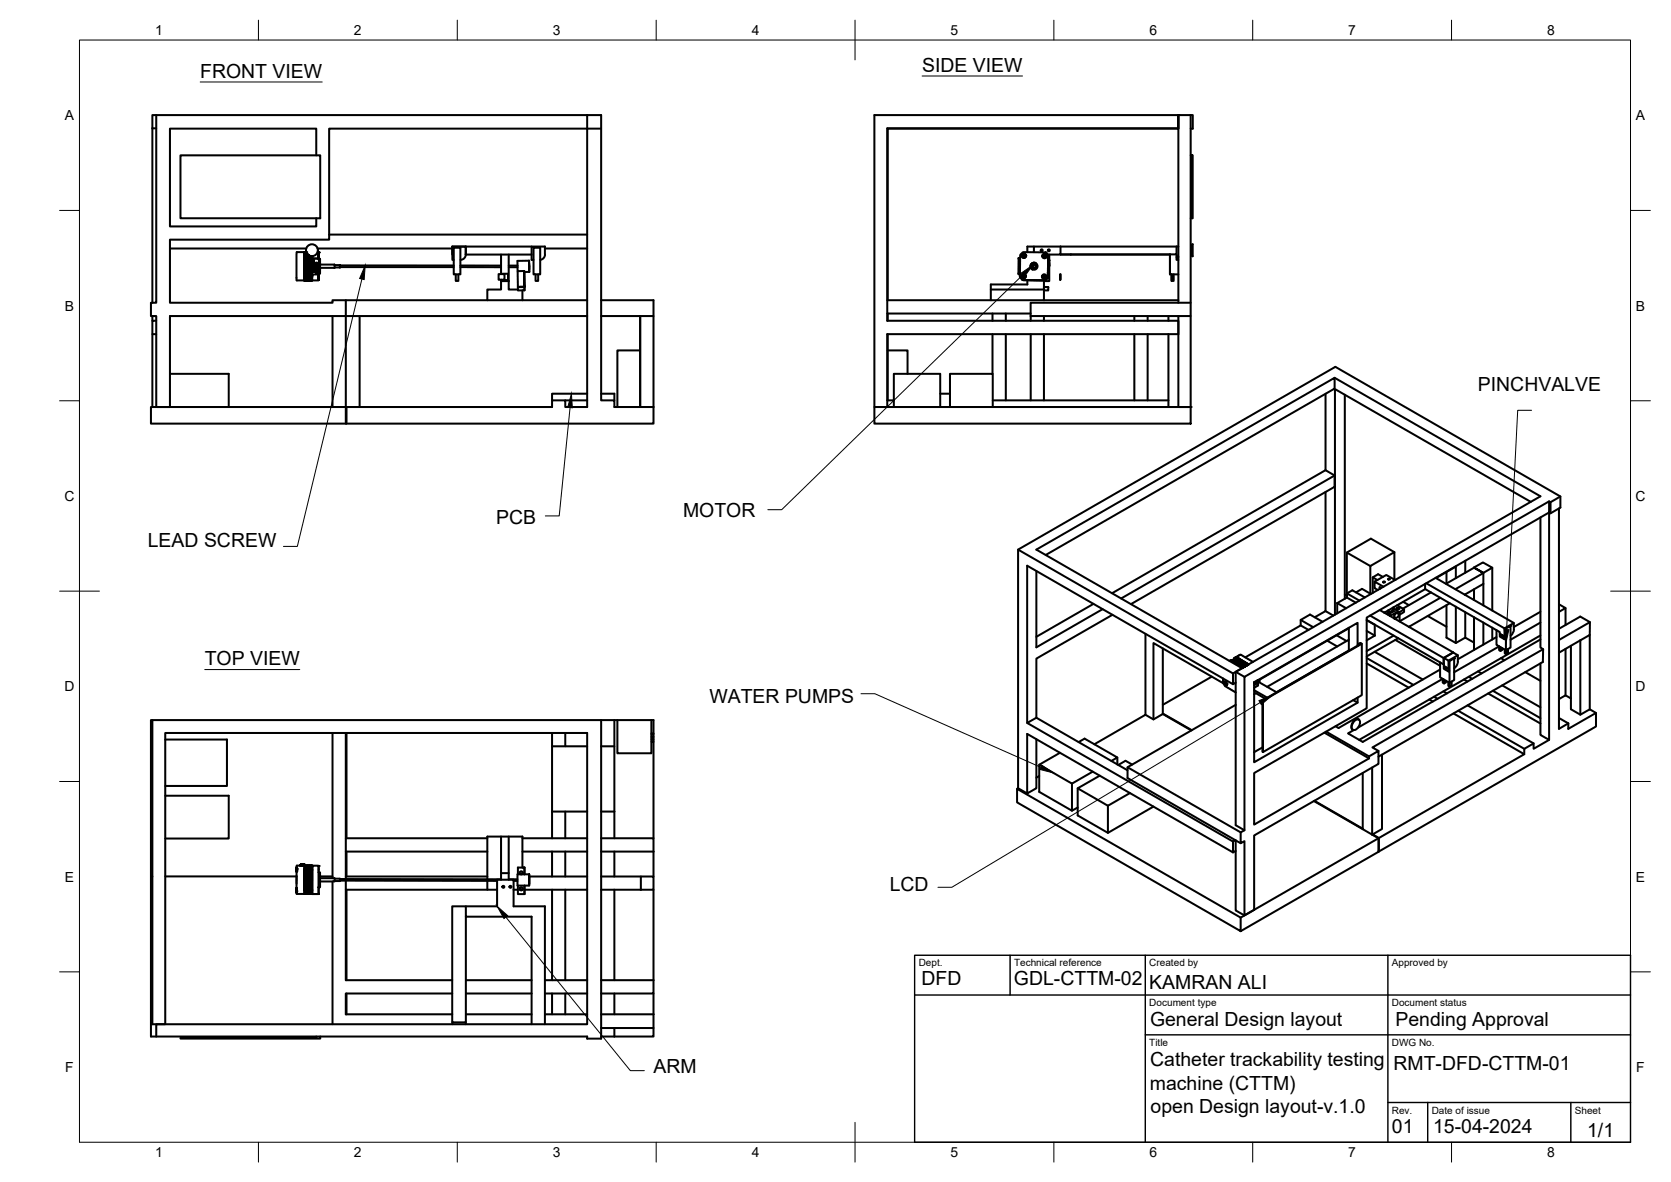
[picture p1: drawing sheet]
<svg xmlns="http://www.w3.org/2000/svg" width="420mm" height="297mm" viewBox="0 0 420 297" stroke-linecap="round" stroke-linejoin="round" font-family="sans-serif">
<defs><g id="words">
<g font-size="4.9">
<text x="50.3" y="19.6">FRONT VIEW</text>
<text x="231.9" y="18.1">SIDE VIEW</text>
<text x="371.6" y="98.2">PINCHVALVE</text>
<text x="124.7" y="131.6">PCB</text>
<text x="171.7" y="130">MOTOR</text>
<text x="37.2" y="137.4">LEAD SCREW</text>
<text x="51.5" y="167.2">TOP VIEW</text>
<text x="178.4" y="176.6">WATER PUMPS</text>
<text x="223.7" y="224">LCD</text>
<text x="231.7" y="247.6">DFD</text>
<text x="255" y="247.4">GDL-CTTM-02</text>
<text x="289" y="248.5">KAMRAN ALI</text>
<text x="289.2" y="257.9">General Design layout</text>
<text x="350.9" y="257.8">Pending Approval</text>
<text x="164.3" y="269.6">ARM</text>
<text x="289.2" y="267.9">Catheter trackability testing</text>
<text x="350.4" y="268.8">RMT-DFD-CTTM-01</text>
<text x="289.1" y="273.8">machine (CTTM)</text>
<text x="289.3" y="279.7">open Design layout-v.1.0</text>
<text x="350" y="284.7">01</text>
<text x="360.3" y="284.8">15-04-2024</text>
<text x="399.1" y="285.7">1/1</text>
</g>
<g font-size="3.5">
<text x="39" y="8.8">1</text>
<text x="89" y="8.8">2</text>
<text x="139" y="8.8">3</text>
<text x="189" y="8.8">4</text>
<text x="239" y="8.8">5</text>
<text x="289" y="8.8">6</text>
<text x="339" y="8.8">7</text>
<text x="389" y="8.8">8</text>
<text x="16.3" y="30.2">A</text>
<text x="411.3" y="30.2">A</text>
<text x="16.3" y="78">B</text>
<text x="411.3" y="78">B</text>
<text x="16.2" y="125.9">C</text>
<text x="411.2" y="125.9">C</text>
<text x="16.2" y="173.7">D</text>
<text x="411.2" y="173.7">D</text>
<text x="16.3" y="221.6">E</text>
<text x="411.3" y="221.6">E</text>
<text x="16.4" y="269.4">F</text>
<text x="411.4" y="269.4">F</text>
<text x="39" y="290.8">1</text>
<text x="89" y="290.8">2</text>
<text x="139" y="290.8">3</text>
<text x="189" y="290.8">4</text>
<text x="239" y="290.8">5</text>
<text x="289" y="290.8">6</text>
<text x="339" y="290.8">7</text>
<text x="389" y="290.8">8</text>
</g>
<g font-size="2.5">
<text x="231" y="242.9">Dept.</text>
<text x="255" y="242.9">Technical reference</text>
<text x="289" y="242.9">Created by</text>
<text x="350" y="242.9">Approved by</text>
<text x="289" y="252.8">Document type</text>
<text x="350" y="252.8">Document status</text>
<text x="289" y="262.9">Title</text>
<text x="350" y="262.9">DWG No.</text>
<text x="350" y="279.9">Rev.</text>
<text x="360" y="279.9">Date of issue</text>
<text x="396" y="279.9">Sheet</text>
</g>
</g></defs>
<!-- layer: Visible -->
<g fill="none" stroke="#000" stroke-width=".51">
<path d="M38.3 32.2v43.9M38.3 32.2h1M39.3 28.9h-1v3.3M45.4 39h35.1v15.8h-35.1zM79.5 39v-6.7h-36.8v24.6h36.8v-2.1M147.6 28.9h-108.3v47.2h-1.3v3.3h1.3v22.9h3.4v-22.9h44.3v-4h-3.4v.7h-40.9v-15.9h40.1v-27.9h68.4M147.6 28.9v73.4h-5.5v-1.7h-3.3v1.7h-100.8v4.2h49v-27.1h3.4v22.9M147.6 28.9h3.6v71.7h3.3v1.7h9.8M296.3 32.3h-73.1v43.1M299.4 28.9v73.4h-3.1v-22.9M299.4 39h.3v15.8h.2v-15.8h-.2M299.4 28.9h.5v3.4h-.5"/>
<path d="M299.4 28.9h-79.5v73.4M82.8 59h64.8M299.4 54.8h.3M38.3 79.4v1.2M42.7 62.4h34.3M76.5 63.5v.9M76.5 69.5v.9M76.5 63.4v.1M76.5 70.4h.2M76.5 63.5h.2M76.5 69.5h.2M76.5 63.5v-.1v7"/>
<path d="M76.5 64.4v5.1M76.5 70.4h.1M76.5 64.4v4.9M76.5 69.3v.2M76.5 69.3h.2M76.5 64.7h.1M76.5 63.4h.1M76.5 64.4v.4M76.6 70.4h.2M76.6 70.4h.1M76.6 64.4v5.1M76.6 64.4v5.1l-.1-4.7"/>
<path d="M76.6 63.4h.1M76.6 63.4v.1M76.6 64.4v.4M76.6 63.5h.1M76.6 63.4h.3M76.7 70.4h.1M76.7 64.4v5.1M76.7 64.4l-.1 5.1M76.7 63.4h.1M76.7 63.4v.1M76.7 63.5h.1M76.7 63.5v.9h-.2"/>
<path d="M76.7 69.5v.9M76.7 64.4v5.2zM76.7 63.4l.1 .1M76.7 64.7h.4M76.8 63.4v.1M76.8 63.5l-.1 6.9M76.8 63.4v7M76.8 63.5v6.9M76.8 70.4h.1M76.8 63.4h.1M76.8 70.4h.3M76.9 63.4v7"/>
<path d="M76.9 63.5v6.9M76.9 70.4h.1M76.9 63.4h.1M76.9 63.4v.1M76.9 63.4h-2.3l-.1 7h2.1M77 63.4v7M77 63.5v6.9M77 70.4h.1M77 63.4v.1M77 63.4h.1M77.1 63.6v6.8M77.1 70.4h.1"/>
<path d="M77.1 63.7v6.7M77.1 70.4h.2M77.2 63.8v6.6M77.2 63.8v6.6zM77.2 70.4h.1M77.3 63.8v6.6M77.3 70.4h.1M77.3 64.7h.4M77.3 63.9v6.5M77.3 70.4h.4M77.4 64v6.4M77.4 70.4h.1"/>
<path d="M77.5 64.1v6.3M77.5 70.4h.1M77.6 64.1v6.3M77.6 70.4h.1M77.7 70.4h.1M77.7 64.2v6.2M77.7 64.2l-.1 6.2M77.7 70.4h.2M77.8 64.2v6.2zM77.8 70.4h.1M77.8 64.7h.4M77.8 64.3v6.1"/>
<path d="M77.9 64.3v6.1zM77.9 70.4h.1M77.9 64.3v6.1h.3M77.9 64.3v6.1M77.9 64.3v5M78 64.3l-.1 6.1M78 64.3v6.1M78 70.4h.1M78 69.3v1.1M78 64.4v6M78.1 64.4v6M78.1 70.4h.1"/>
<path d="M78.2 64.4v6M78.2 70.4h.1M78.3 70.4h.1M78.3 64.4v5.2M78.3 64.4l-.1 6M78.3 64.4v5.1M78.4 68.8v.7v-.4M78.4 70.4h.1M78.4 64.7h.1M78.4 64.4v.7zM78.4 68.9l.1 .6v-.4M78.4 69.3h.1"/>
<path d="M78.5 70.4h.1M78.5 64.4l-.1 .7zM78.5 68.2l.2 .1-.2 .1zM78.5 67.1h.2v.2h-.2zM78.5 66.7l.2 .1zM78.5 66.3h.2v.2h-.2zM78.5 65.6l.2 .2zM78.5 65.5h.2zM78.5 66.1h.2h-.2l.2 .2h-.2l.2-.1zM78.5 66.9h.2v.1h-.2zM78.5 67.6l.2 .2zM78.5 68l.2 .1-.2 .1z"/>
<path d="M78.5 67.9l.2 .1M78.5 67.1l.1 .1M78.5 67.2l.2 .1M78.5 66.7l.1 .2M78.5 66.3v.2M78.5 66.5h.2M78.5 66h.1M78.5 65.6v.1M78.5 65.5h.2M78.5 65.3v.1M78.5 66.1l.2 .1M78.5 66.2l.2 .1"/>
<path d="M78.5 66.6v.1M78.5 66.9v.1M78.5 67h.2M78.5 67.6l.2 .2M78.5 68l.1 .1M78.5 67.9h.1M78.5 67.8l.2 .2h-.2zM78.5 65.9l.2 .1zM78.5 65.3l.2 .1zM78.5 66.6l.2 .1zM78.5 68.3h.2M78.5 67.9l.1 .1"/>
<path d="M78.5 66h.2l-.2 .1M78.5 65.4h.2M78.5 66.6l.2 .1M78.5 68.9v1.6M78.5 65l-.1 .1v3.7l.1 .2h1.5l.2-.2M78.5 66.8h.1M78.5 69.5l-.2 .1v.8M78.5 64.4v.6M78.5 70.4h-.6M78.5 65h1.5M78.5 65l-.1 .1M78.5 65.7h.2"/>
<path d="M78.5 67.6v.2M78.6 66.4h.1M78.6 66.9h.1M78.6 65.8h.1M78.6 65.8l.1 .2M78.6 66.7h.1M78.6 65.7v.1M78.6 66.8h.1M78.7 65.5h-.2M78.7 65.3v.1M78.7 66.5v.1M78.7 67.6v.2"/>
<path d="M78.7 68.1l-.2 .3M78.7 65.7l-.1 .1M78.7 67.1l-.1 .1M78.7 66.2l-.2 .1M78.8 68.3h.2zM78.8 68l.2 .1zM78.8 67.5l.2 .1v-.1v.2zM78.8 67.2l.2 .1zM78.8 66.8l.2 .1-.2 .1zM78.8 66.6l.2 .1zM78.8 67l.2 .1zM78.8 66.4l.2 .2z"/>
<path d="M78.8 68.3l.1 .1M78.8 68.1h.1M78.8 67.2l.2 .1M78.8 66.8v.2M78.8 66.6l.2 .1M78.8 66.5l.2 .1M78.8 66.5h.1M78.8 67.8h.2zM78.8 67.3l.1 .1 .1-.1v.1zM78.8 66.9h.2M78.8 66.4l.1 .1M78.8 67.7l.2 .2h-.2z"/>
<path d="M78.8 68.3h.2M78.9 67l-.1 .1h.2M78.9 67.3v.2v-.2M78.9 66.6v.1M78.9 67.5v.1M78.9 68.1h.1M78.9 67.3v.1M79 67.1h.1M79 68.2h.1M79 67.5v.2l-.2-.2M79 67.8h-.2l.2 .1M79 66.6v.1"/>
<path d="M79.4 67.5l.1 .2 .3-.2M79.4 66.6l.3 .1M79.4 67l.1 .2M79.4 67.5l.1 .1 .2-.2v.2l-.2 .1zM79.4 66l.1 .2 .2-.2v.3v-.2l-.3 .1zM79.4 66l.2 .3M79.4 66.5h.3v.2h-.3zM79.4 67l.3 .1v-.2v.3l-.2-.2-.1 .2zM79.5 67.5v.1M79.5 66.6h.2M79.5 67.1l.2 .1M79.5 66.6h.2z"/>
<path d="M79.5 68.4h.2l-.1 .2h.1h-.2zM79.5 68.3h.2M79.5 68.4l.1 .1M79.5 68.6h.2M79.5 68.2l.2 .1-.2 .1zM79.5 66.1v.1M79.5 68.3h.1M79.6 67.5h.1M79.6 66.2h.1M79.7 68.1h.1M79.6 68.1h.1M79.7 66.9v.2"/>
<path d="M79.7 68.5l-.1 .1M79.8 66.2h-.1M79.8 63.4h.3M79.8 62.4h33.9M79.9 68.5l.2 .1zM79.9 68.2l.2 .2zM79.9 67.9l.2 .2zM79.9 67.5l.2 .2zM79.9 67.1h.2zM79.9 66.6l.2-.1zM79.9 66.2l.2 .1zM79.9 66.3l.2 .1-.2 .1z"/>
<path d="M79.9 67.2l.2 .1-.2 .1 .2-.1zM79.9 67.4l.2 .1zM79.9 67.7l.2 .1zM79.9 68.1h.2v.1zM79.9 68.4h.2v.1zM79.9 68.5l.2 .1M79.9 68.3l.2 .1M79.9 67.9l.2 .1M79.9 68l.1 .1M79.9 67.5l.2 .2M79.9 67.1h.2h-.2M79.9 66.3h.2h-.2"/>
<path d="M79.9 66.3v.2M79.9 66.9h.2M79.9 67.2l.2 .1h-.2M79.9 67.4l.2 .1M79.9 67.8h.2M79.9 68.1l.2 .1M79.9 68.4l.2 .1M79.9 68.4h.1M79.9 67.4h.1M79.9 68.3h.1M79.9 66.4h.2M79.9 67.4l.1 .1"/>
<path d="M79.9 68.2h.1M79.9 68.4l.1 .1M80 66.7h.1M80 66.8l-.1 .1M80 67.7l-.1 .1M80.1 66.7h.1M80 67.5v.1M80 65h-1.5M80 65l.2 .1-.2-.1M80 66.8l.1 .1M80 67.8h.1M80.1 66.1h.1"/>
<path d="M80.1 66.6h.1M80.1 66.1v.1M80.1 66.5l-.2 .1M80.1 67.5v.1M80.1 68.9v1.5M80.1 63.4v1.6M80.1 63.4v1.6zM80.1 63.5v.9M80.1 68.6h-.1M80.1 67.4h-.1M80.1 67.8h-.1M80.1 70.4l-1.6 .1"/>
<path d="M80.1 70.4h.1M80.1 68h-.1M80.1 68.4h-.1M80.1 68.9v1.5zM80.1 69.1v.8zM80.1 64.4v.7M80.1 63.5v1.6M80.1 64v.8zM80.1 68.9v1.4zM80.1 69v.9zM80.1 65.1h.4v1.4l3.6 .1M80.2 65.1v3.7z"/>
<path d="M80.5 66.1v1.6M83.6 79.4v22.9M84.1 66.6v.6M84.1 67.2l-3.6 .1v1.4h-.3M84.1 67.2h1.4M84.1 66.6h1.4M85.5 66.7v.4M85.5 66.7h28.6M85.5 67.1h28.6M87 75.4h60.6M90.4 79.4h57.2M114.1 62.3h1.7v6.6h-1.7z"/>
<path d="M114.6 68.9v1.7h.7v-1.7M115.8 66.7h10.2M115.8 67.1h10.2M115.8 65.3a1.34 1.34 0 0 0 1.3-1.3v-2h-3.4v3.3h.4M117.1 62v2h16.6M125.4 68.9h1.5v1.4h-1.5zM126 70.6v2.2h-3.5v2.6M126 64v4.9M126 70.3v.3M126 70.6h1.9M126.2 68.9l1.5-.1v1.6l-1.5-.1M127.9 70.6v2.2h2.3"/>
<path d="M127.9 64v6.6M127.9 66.7h2.2M127.9 67.1h2.2M130.2 68.1v4M130.2 72.1h1.7zM130.7 72.1h.7zM131.4 73v2.4M131.9 72.1v.9h-1.7v-.8M131.9 72.1l-.1-4 .1 4.9M133 65.5l.1 2.8zM133 65.5l-2.9 .1 .1 2.5h1.6M133 66.1l.1 1.6z"/>
<path d="M133.1 68.3l-1.3 .1M133.7 62h-20v1.9M134.2 62.3h1.6v6.6h-1.6zM134.7 68.9v1.7h.6v-1.7M135.8 65.3a1.31 1.31 0 0 0 1.2-1.3v-2h-3.3v3.3h.5M137 62.4h10.6M151.2 75.4h13.1v4h-3.3M151.2 79.4h9.8M161 79.4v22.9M164.3 79.4v22.9M223.1 75.4h73.2M223.1 78.8h36"/>
<path d="M223.2 78.8v1.8M249.1 72.8h13.4M249.6 78.8v1.8M252.9 78.8v1.8M256.1 68.8l.4 .1h-.3M256.1 68.7h.3M256.1 65h.3M256.5 64.8h-.2l.1 .1v4h-.2l-.1-.1v-4l.3 .1M257 69.4h.3v-.3v.3zM257.1 69.5h.1M257.1 69.5l.2 .1v.2M257.1 69.5v-.1l.2 .1"/>
<path d="M257.1 69.5h.2v.2M257.2 64.2h.1M257.2 64.4h.2v.2M257.2 69.8a.39 .39 0 0 0 .5-.2 .39 .39 0 0 0-.1-.5 .4 .4 0 0 0-.6 .2 .4 .4 0 0 0 .2 .5M257.3 69.8h.1M257.3 69.5l.1 .1M257.3 69.1h.1M257.3 69.5v.2M257.3 69.7h.1M257.3 64.2l-.1 .2M257.3 64.2h.1M257.4 63.9v.3h-.2h.1z"/>
<path d="M257.4 64.4h.1M257.4 64.2h-.1M257.4 64.4v.2M257.4 64.6h.1M257.4 69.5h.3M257.5 69.2l-.2 .1 .4 .1M257.5 69.4v.1M257.5 69.2v.2h.2M257.5 69.2h.1M257.5 69.2v.2M257.5 69.4h.2M257.5 64l-.1 .2h.3"/>
<path d="M257.5 64v.2h.2M257.5 64.4h.2M257.6 64h.1M257.6 64v.2M257.6 64.4l-.1 .2M257.7 69.5h-.3l.1 .3v-.2M257.7 69.4v.1M257.7 64.2l-.1 .2M257.7 64.2v.2M257.7 64.4h-.2v.2M257.7 64.4h.1M258.3 70.4v1.1h-9.2v3.9"/>
<path d="M259.1 79.4h40.3M259.2 79.4v1.2M260 62h-1.7v1.4M260.2 66.5a.41 .41 0 0 0-.6 .2 .41 .41 0 0 0 .2 .6M260.3 66.3a.67 .67 0 0 1 .3 .9 .67 .67 0 0 1-.9 .3M262.2 69.4h.1M262.2 69.4l.3 .1M262.3 69.6v-.1l.1 .1M262.3 69.6h.2v.2M262.3 69.6h.2M262.3 64.4h.3v.3M262.4 69.8h.1"/>
<path d="M262.4 69.4l.1-.2v.3h-.2M262.5 69.6l-.1 .2M262.5 69.8h.1M262.5 72.1h.1zM262.5 72.1l1.1 .1-1.1-.1M262.5 79.4v1.2M262.5 64.3l-.2 .1M262.5 64.3l.1-.3v.3h-.3h.3M262.6 64.5v.2M262.6 64.7h.1M262.6 69.5l-.1 .3M262.6 69.4l-.2 .1"/>
<path d="M262.6 69.2l-.1 .2M262.6 69.2v.3h.2M262.6 69.2v.3M262.6 69.4l.2 .1M262.7 69.5h.1M262.7 64.5l-.1 .2M262.7 64.1l-.1 .1M262.7 64.1v.2h.2M262.7 64.1h.1M262.7 69.2a.4 .4 0 0 0-.5 .3 .4 .4 0 0 0 .5 .4 .4 .4 0 0 0 .2-.6l-.2-.1M262.7 64.3l-.4 .1M262.8 69.6l-.2 .2"/>
<path d="M262.8 69.6h-.2v.2M262.8 69.5v.1M262.9 63.5l-5.5-.1-.8 .5-.2 5.6 .7 .8M262.9 63.5h.1M262.9 63.5l.6 .7v.8M262.9 64.3l-.2 .1M262.9 64.4h-.2v.3M262.9 64.5h.1M262.9 64.5l-.2-.1v.3M262.9 64.3v.1M263 63.5l.6 .8M263.4 69.9l-.8 .6-5.5-.2 .2 .1"/>
<path d="M263.4 69.9l-.8 .5h-5.3M263.5 69.6l-.1 .3M263.5 69v.6M263.5 69h.1M263.5 69l-.1 .9M263.5 68.6h.1M263.5 68.5h.1M263.5 68.4h.1M263.5 68.2h.1M263.5 67.4h.1M263.5 67.7v.1zM263.5 68.1h.1"/>
<path d="M263.5 67.9h.1M263.5 67.5h.1M263.5 68.3h.1M263.5 67.1h.1M263.5 68.2v.2zM263.5 67.9v.2zM263.5 67.5v.2zM263.5 67.4v.3zM263.5 67.8v.2zM263.5 67.1v.2zM263.5 68v.1zM263.5 67.2h.1"/>
<path d="M263.5 67v.1zM263.5 67.3v.2zM263.5 67.7v.2zM263.5 67.6v.2zM263.5 68v.2zM263.5 68.4v.2zM263.5 67.2v.2zM263.5 67.4v.1zM263.5 68.1v.1zM263.5 68.4v.1zM263.5 67h.1M263.5 65h.1"/>
<path d="M263.5 65v3.8zM263.5 66.6h.1M263.5 66.5h.1M263.5 66.8h.1M263.5 66.3h.1M263.5 66.7h.1M263.5 66.1h.1M263.5 67v.2zM263.5 66.2v.1zM263.5 66v.3zM263.5 66.7v.2zM263.5 66.3v.2z"/>
<path d="M263.5 65.9v.1zM263.5 65.6v.2zM263.5 66.8v.2zM263.5 66.6v.1zM263.5 66.4v.2zM263.5 65.8h.1M263.5 66.1v.2zM263.5 66.5v.2zM263.5 66.9v.1zM263.5 66.9v.3zM263.5 65l.1-.7-.1 5.3M263.6 65l-.1 3.9"/>
<path d="M263.6 65.5h.1M263.6 65.5l-.1 .1zM263.6 65.3v.1zM263.6 72.2v.8h-1.1M263.8 64v6.6h-1.3v4.8M266.6 68.9l.1 1.4zM266.7 62h-6.7v1.4M266.7 62v2h-3.3M266.7 62h29.6M266.7 64h27.5M269.3 63.9v.1M285.2 79.4v1.2"/>
<path d="M288.6 79.4v1.2M293.8 79.4v1.2M294.2 68.9v-5v5h2.1M294.6 68.9v1.7M294.6 68.9v1.7h.5v-1.7M295.8 62v1.9h-29.1M295.8 63.9v1.4h.5M296.3 76.1v-47.2v3.3h-73.2v48.4h73.2v3.4h-73.2v18.3M296.3 64.5l-.3-.1-.1 .2 .1 .2h.3M299.4 76.1h-40.3v3.3M299.7 61.4h.2v3h-.2zM38.3 84h1"/>
<path d="M39.3 80.6h-1v21.7M42.7 93.9h14.8v8.4M147.6 98.9h-8.8v1.7M151.2 98.9h3.3v1.7M161 88.1h-5.8v14.2M223.2 88.1h5v5.8M223.2 84v16.6M236.4 98.9h2.5M249.6 84v9.9M252.9 84v16.6M259.2 84v16.6M262.5 84v16.6"/>
<path d="M285.2 84v16.6M288.6 84v16.6M293.8 84v18.3M333.3 99v19.2M335.6 94.9l51.7 29.8-76.6 44.1v38.6l2.2 1.2M338.1 99.2v51.3M87.1 102.3v4.2h77.2v-4.2M142.1 100.6h5.5M219.9 102.3h79.5v4.2h-79.5zM223.1 100.6h1.6M224.7 102.3v-8.4h11.7v8.4M238.9 102.3v-8.4h10.7v8.4"/>
<path d="M249.6 100.6h44.2M333.3 118.2l-53.7 30.9M333.3 118.2l2.3 1.3M335.6 119.5v2.8l-51.2 29.5M335.6 119.5l-53.7 30.9M256 138.1l54 31.1M262.9 139.5l72.7-41.9v-2.7l-75 43.2 51.7 29.8-2.3 1.3v2.7M333.3 123.6v30l-2.7 1.5M338.6 138.9l6 3.3M350.6 138.8l-5.9-3.4-6.1 3.5v10.8M384.9 126.1l-49.2-28.3v56.7M387.3 130v32.7l.7 .4-.1 3.3-40.4 23.2"/>
<path d="M389.5 126l.4 .2v2.8M392 127.8v55.4l2.3-1.4M392.3 124.8l-2.4 1.4M260.6 143.5v19.2l16.6-9.6M275 151.8l-14.4 8.2M279.7 154.5l-19.1 11v14.9M288 159.3v20.3l-12.8 7.4M327 157.2l2 1.1M327 155.8l3.2 1.8M332.5 156.3l-3.1-1.9-2.4 1.4v1.4l-13.9 8M333.3 153.6l2 1.1M336.1 159.6l2.5 1.5"/>
<path d="M336.2 151.6v2.5M336.2 151.6l2.3 1.3M338.1 149.4l.6 .3M338.7 150.2l2.2 1.3M338.7 149.1l3.1 1.8M339.2 157.8v5.7l-18.2 10.5M339.2 157.9l-22.7 13M340.9 148.9l1.6-.9 2.2 1.3M343.2 150.1l-3.2-1.8-1.3 .8v1.1l-2.5 1.4M343.6 158.5l2.1 1.2M345.7 159.7v-2.7l-2.1-1.2 19.4 11.2M345.7 159.7l-2.1 1.2"/>
<path d="M346.3 145.8l-1.1-.7v3.9M346.9 153.3l18.5 10.7-2.4 1.4-18.5-10.7M347.2 147.8l-.3-.3 .1 .4M347.7 145l-1.2-.7-1.3 .8M347.8 146.2l.5 .1-.3 .1zM347.9 147.5l-2.3-1.3v1.6l.8 .5M348.1 154h.1M349 153.4v1l-.8-.5M349.1 145.4l.4 .1-.2 .2zM349.5 154.2v.6M350.2 152.7l.1 .8M350.2 153.4l-1 .6"/>
<path d="M350.3 152.7v.8l-1.1 .6v-.8M350.4 159.7l-6.8 3.9M350.4 152.6v1l-1.4 .8M350.6 154.4v1M350.6 145.7v-6.9l-6 3.4v7M350.6 155.4v-1l1.1-.6v1.1l-1 .6M350.8 145.8l-2.2-1.3-3 1.7M350.9 145.7h-.2M351.1 153.9l-1.6 .9M351.1 152.8l.5-.1 .3 .3-.5 .1zM351.3 152.1l1.7 1-1.1 .7-1.5-.8M351.7 153.8l-1.1 .6"/>
<path d="M351.7 154.4l.2 .1M352.8 151.2l1.5 .9M353 153.1v.7l-1.1 .7v-.7M354.4 157.4v.2M358.3 146.7v1.3l18.8 10.8v1.2l1.2 .6v-2.7M358.4 148l-10.3 6M359 154.8l4.7 2.7M359.8 148.9l-7.1 4.1M361 145.2l19.6 11.4-2.3 1.3-19.7-11.3M361.1 145.3l5-2.9v2.9M362.2 150.2l-10.3 5.9v-1.6M363.7 152.1v8.1l2.4 1.4 2.3-1.4 2.2 1.3"/>
<path d="M363.7 143.7v2.9M364.5 151.6l-10.3 5.9M366.1 152.5v9.1M368.4 140.9v3M368.4 149.4v.1M368.4 153.8v6.4M370.6 142.6l2.4 1.4zM370.6 142.6l2.3-1.3 2.3 1.4-2.2 1.3M370.6 142.7l-7 4M370.6 148.1v2.7M370.6 155.1v8.3M373 146.7v-2.7l-7.1 4.1"/>
<path d="M373 146.7v5.4M373 156.4v5.6M373 146.7l-4.7 2.7M375.2 142.7v10.7M375.2 157.7v3M377.2 159.3l.2 .1v.3l-.2-.1zM377.7 159.6l.2 .1v.3l-.2-.1zM378.6 158l.1 5.4-2.4-1.3v-3.7M378.7 158l1.1-.7v5.4l-1.1 .7M380.6 156.6v1.6M380.7 158.2l-.4 1-.5 .5M387.3 159.7l-45.5 26.2"/>
<path d="M387.3 156.4l-7.5 4.4M387.3 153.7l-6.7 3.9M392 158l5.3-3.1 2.5 1.4-7.8 4.5M392 151.9l1.6 .9-1.6 1M393.6 152.8v4.3M399.7 159.6v18.7M399.8 156.3l-.1 3.3-2.3 1.3M292.4 179.4l-2.4 1.4-2-1.2M292.4 162.9v16.5M292.4 179.4l7.2 4.2M292.4 179.3l7.3 4.2M304.7 170l-12.3 7.1"/>
<path d="M307.5 170.5a1.92 1.92 0 0 0 .5 1.9l2.7 1.6M307.6 171.7l-17.6-10.1v19.2M307.8 171.3l.6 .2 .1 .7-.5-.2zM307.9 171.6l.2 .4M307.9 171.7h.1M307.9 171.5l.2 .2M307.9 171.7l.2 .3M307.9 171.6v.1M308 171.7h.1M308 171.7l.1 .1M308 171.6v.1M308 171.7h.2"/>
<path d="M308.1 171.2a.5 .5 0 0 0-.2 .7 .5 .5 0 0 0 .7 .2M308.1 171.9v.1M308.1 171.5l.1 .1M308.1 171.3l-.2 .3M308.2 171.7l-.1 .2M308.2 171.5l-.1-.1v.2M308.2 171.6h.1M308.2 171.6v.1M308.2 171.7l.2 .1M308.2 171.9v.1M308.2 171.5v.2M308.3 171.8l-.1 .2"/>
<path d="M308.3 171.8l.1 .1M308.4 171.8v.2l-.2-.2v.2M308.5 172h-.4M309.5 166l.1 .1M309.5 166l3.1 1.8-2.8-1.7M309.5 166l-.4 .1M309.8 166.1h-.1M309.8 166.1l2.8 1.7M309.8 166.1v.1M309.8 166.1h.1M309.8 166.1h.2M309.9 166.1h-.2"/>
<path d="M309.9 166.1h.1M309.9 166h-.1M309.9 166h.1M310 166l-.3 .1M310 166l.1 .1M310 166h.1M310 166.1l2.7 1.6-2.8-1.6M310 166.1l2.7 1.6M310 165.9h.1M310.1 166h.1M310.1 166.1l2.7 1.5M310.1 165.9h.1"/>
<path d="M310.1 165.9l-.4 .2M310.1 165.9l.2 .1M310.2 165.9l-.5 .2M310.2 165.9l-.4 .2M310.2 165.9l2.8 1.6-2.7-1.6M310.2 165.5l.8-.2-.7 .4zM310.2 166l2.6 1.6-2.8-1.6M310.2 165.9h.1M310.2 165.9l-.4 .1M310.2 165.9h.2M310.2 166l-.5 .1M310.3 165.9l-.5 .1"/>
<path d="M310.3 165.9h.1M310.3 166l2.7 1.5M310.3 165.9l-.6 .2M310.3 165.8l-.5 .2M310.3 165.8l.1 .1M310.3 165.8v.1M310.3 165.8h.1M310.3 165.7h.1M310.3 165.7v.1M310.3 165.8l-.4 .2M310.3 165.8h.2M310.3 165.8l.2 .1"/>
<path d="M310.4 165.8l-.5 .2M310.4 165.8l2.8 1.6M310.4 165.8h.1M310.4 165.3l1.5-.8 3.1 1.8M310.4 165.8l-.4 .1M310.4 165.3v.2M310.4 165.8h.2M310.5 165.8h.1M310.5 165.8l2.6 1.7-2.7-1.6M310.5 165.7l-.5 .2M310.5 165.7h-.2M310.5 165.7h.1"/>
<path d="M310.5 165.8l2.7 1.6M310.5 165.7l-.4 .2M310.5 165.7l2.9 1.6-2.7-1.6M310.6 165.8l2.7 1.6M310.6 165.8l-.6 .1M310.6 165.7h.1M310.7 165.6l-.5 .2M310.7 165.6l2.8 1.6zM310.7 165.6h.1M310.7 171.6l-.7 .3-51.7-29.7v39.5M310.7 177.1l-27.2 15.7M310.7 168.8l2.2 1.3"/>
<path d="M310.7 165.7l-.6 .2 .1-.1M310.7 165.6l-.4 .2M310.7 165.6l2.8 1.6M310.7 165.7l2.7 1.6M310.7 165.7l-.5 .1M310.8 165.6l-.5 .1M310.8 165.6h.1M310.8 165.5l-.5 .2M310.8 165.6l-.4 .1M310.8 165.5l-.4 .2M310.8 165.5l.2 .1M310.9 165.5h.1"/>
<path d="M310.9 165.2h.1M310.9 165.5l-.5 .2M310.9 165.5l-.4 .2M310.9 165.5l2.8 1.6M310.9 165.6l2.7 1.6M310.9 165.2l3.1 1.8M310.9 165.5l-.4 .1M310.9 165.5h.2M311 165.5h.1M311 165.6l2.7 1.5M311 165.1l-.6 .2M311 165.4l-.5 .2"/>
<path d="M311 165.5l-.5 .1M311 165.4l.1 .1M311 165.4v.1M311 165.4l.2 .1M311.1 165.4h.1M311.1 165.5l-.6 .1M311.1 165.4l-.5 .2M311.1 165.4l2.8 1.6M311.1 165.5l2.7 1.6M311.1 165.4l-.4 .1 .4-.1M311.1 165.4h.2M311.1 165.5l2.7 1.5"/>
<path d="M311.3 165.4l-.7 .2 .6-.2M312.9 170.1l76.6-44.1v2.8l-45.9 26.4v22.8l-28.3 16.3v12.9l28.9-16.6v-.5l2.4-1.4v3.3l-31.3 18v18.6l-2.4 1.4v-18.6l-.9 .5v-2.7l.9-.6zM315.3 171.7h.1M315.3 171.5h.1M315.3 174.5l.5-.3 2.4 1.4M315.3 173.4l3.3 1.9M315.4 171.6l-.1 .1M315.4 171.5h-.1M315.5 171.6l.1-.1zM315.5 171.6h.1M315.5 171.4h.1M315.6 171.4h-.1"/>
<path d="M315.6 171.4h.1M315.6 171.3l-.1 .1M315.6 171.5l-.1 .1M315.6 171.5h.1M316 171.4l.1-.1-.1 .3zM316 171.2h.1l-.1 .2zM316 171.3h.1M316 171.2v.1M316 171.4v.1M316.1 171.1h.1M316.1 171.2l-.1 .2M316.1 171.5l-.1 .1"/>
<path d="M316.1 171.3l-.1 .2M316.3 171.3h.1zM316.3 171.1h.1zM316.3 171l.1-.1zM316.3 171.2l.1-.1zM316.3 171.2h.1M316.3 171.1h.1M316.3 171.1v.1M316.3 171h.1M316.3 170.9v.1M316.3 171.6v.7l-1 .6M316.4 170.9l-.1 .1"/>
<path d="M316.4 171.3v.1M316.4 171.3l-.1 .1M316.4 171.3h.1M316.4 171.2h.1M316.4 171.2l-.1 .1M316.4 171.1h.1M316.4 170.9v.1M316.5 170.8l-.2 .8-1 .6M316.5 171.4l4.5 2.6M333.7 161l2.5 1.5M339.2 160.8l-20.6 11.8M340.3 175.9l1.1 .7"/>
<path d="M341.4 175.3v1.3l-26.1 15v-20.1l26.1-15v5.5l.7-.4 .3 .2-25 14.2v12.9l.2 .1v-12.9M341.4 162l.2 .1-24.2 13.9M342.4 161.8v12.9l-24.8 14.3M343.6 166.7l10.6 6.1M343.6 165.4l11.8 6.7M345.7 163.8l12 7M350.8 160.8l11.3 6.5M351.6 160.4l-8 4.6M359.4 175.8l.9 .5M360.6 175.1l.8 .5M362.1 166.5v3.7l2.4 1.4-.1-5.5 1.2-.7v5.5l-1.1 .7M362.1 168.3l-25.5 14.7-.8-.5"/>
<path d="M362.9 173.7l.9 .6M363 165.4v1.5M363 165.3l1.2 .7v2.7l-1.2-.6v-1.2M363.1 167.4l.2 .1 .1 .3-.3-.1zM363.1 170.8v1l-.3-.2v-1l-21.3 12.2M363.6 171.1v.4l-.5 .3M363.6 167.7l.2 .1v.3l-.2-.1zM364.2 171.4v1l.3 .2v-1.1M364.4 168.6l-.2 .1M365 171.3v1l-.5 .3M365.4 164l-2.4 1.3v1.6M365.4 164l1.2 .7-2.4 1.3"/>
<path d="M365.4 164h.1M365.5 179.3l17.8 10.2-36.6 21.1M366.6 164.7a3.5 3.5 0 0 1-.4 2.7l-.6 .5M366.6 178.6l16.7 9.6M368.1 170.8l.9 .5M369 177.3l16.6 9.5M369.3 170.1l.9 .5M371.6 168.7l.9 .5M374.2 174.3l13.1 7.5M375.4 173.6l11.9 6.9M376.3 160.1l-9.7 5.6M377.3 162.6v1l-.4-.2v-1l-11.3 6.5"/>
<path d="M377.4 165.4l.9 .5M377.7 172.2l9.6 5.5M377.8 162.9v.4l-.5 .3M378.4 163.2v1l.3 .2v-1M378.6 160.4l-.3 .2M379.2 163.1v1l-.5 .3M383.5 168.9l3.8 2.2M387.3 166.7v18l2.2 1.2v-57.1l.4 .2 2.4-1.4v-2.8l-56.5-32.6-79.8 45.9v60l-.3 .1M387.3 160.7l-44.7 25.7-3.7-2.1 1.4-.8M388 163.1l-42.9 24.7 1.5 .9M393.6 163.1v11.6M395 162.3v15.9l2.4 1.4 2.3-1.3 1.6 .9-7 4v-1.4"/>
<path d="M395 175.5l-1.4-.8-1.6 1M397.4 160.9l-5.4 3.1M397.4 160.9v18.7M401.3 179.2v3.4l-54.6 31.4M38.3 181v76.4h3.3v-73.2h106v73.2h-108.3v3.1M41.6 185.9h15.5v11.6h-15.5M41.6 200h15.9v10.7h-15.9M83.6 184.2v36.5M87 184.2v36.7M87.1 184.2v26.5M138.8 184.2v19.7M138.8 187.5h8.8"/>
<path d="M142.1 184.2v3.3M151.2 181v80h-3.6v-.5h-109.6v-79.5h126.3v5.4M151.2 187.5h3.3M154.5 181v22.9M155.2 181v8.3h8.6v-8.3M163.8 186.4h.5v24.3M163.8 185h.5M163.8 185.4h.5M163.8 184.3h.5M163.8 184.5h.5M163.8 185.9h.5M255.7 198.2l56.3 32.4v3.4l-56.3-32.4z"/>
<path d="M256 198.1l2.3 1.3M260.6 185.7v12.4l-2.3 1.3v-15l51.7 29.8 .7-.4M261.3 192.2v6.8l8.2 4.7 1.5-.8M261.3 195l-.7 .4M266.5 189.2l-5.2 3 8.2 4.7 5.3-3M269.5 196.9v6.8M271 198.1v6.8l7.6 4.4 11.4-6.6M271.2 186.5l1.5-.9 8.2 4.8-1.5 .8M276.5 194.9l-5.5 3.2 7.6 4.4 5.5-3.2M280.9 190.4v1.7M283.5 193.6l-22.9-13.2-2.3 1.3 51.7 29.8 .6-.4M284.7 192.1l-1.7-.9-1.8 1"/>
<path d="M317.4 187.8l-2.1 1.2M333 184.1l11.2 6.5M333.4 183.9l10.8 6.2M340 183.4h.2M340.6 181.2a.77 .77 0 0 1 1.3 0 1.95 1.95 0 0 1-1.6 2.3 1.29 1.29 0 0 1 0-2zM341.5 180.8h.2M341.6 180.8a1.73 1.73 0 0 0-1.5 2.5M345 192.9v16.8l-2.4-1.3v-14.1M346.6 190.1l.9-.5v18.7l-2.5 1.4 1.6 1v3.4l-34.6 19.9M389.5 185.9l-3.9 2.3v-1.4l-2.3 1.4v1.3M392 180.4l2.3 1.4M74.6 218.2v.2"/>
<path d="M74.6 217.9v1.1zM74.6 218.6v.2zM74.6 218.3v.2M74.6 218v1.1zM74.6 218.7v.2M74.6 218.7v.1M74.6 218.6v.2M74.6 218.3v.1M75.6 217.3h.1M75.6 217.3v.3zM75.6 217.4h.9zM75.6 217.5l-1 .1-.1 7h2.1"/>
<path d="M75.6 217.2h.9zM75.6 217.2v.2zM75.6 217.2v.2v-.2M75.7 217.2h.1M76.1 217.2h.1zM76.5 217.6v7h.6M76.5 217.2v.4h-.9M76.5 217.6h.1M76.5 217.5v.1M76.5 218.6h.2M76.6 217.6h.1M76.5 217.6v.1"/>
<path d="M76.5 218.8v-.2l.1 .2M76.5 218.8v4.9h.2M76.5 218.8h.4M76.6 217.6v.1M76.6 218.8l-.1 4.9v-.2M76.6 218.8l-.1 4.7M76.6 217.7h.1M76.6 218.8v4.9M76.6 217.6h.3M76.6 218.6v5.1zM76.7 217.6h.1M76.7 217.6v.1"/>
<path d="M76.7 218.8v4.9M76.7 218.6v.2M76.7 218.6v4.9M76.7 217.7v.9M76.7 218.6v5.1M76.7 217.7h.1M76.8 217.6l-.1 7M76.8 217.6v7M76.8 217.6h.1M76.8 217.6v7zM76.9 217.6h.1M76.9 217.6v7"/>
<path d="M76.9 217.6v7zM76.9 217.7h-.4M76.9 217.6h.2M77 217.6v7zM77 217.6h.1M77 217.6v7M77.1 217.6v7v-1.1M77.1 217.6v5.9M77.1 217.6h.1M77.1 217.6l-.1 7M77.1 217.7h.3M77.1 218.8h.3"/>
<path d="M77.1 217.6v7M77.1 217.6h.4M77.2 217.6l-.1 7zM77.2 217.6h.2M77.2 217.6h.1M77.2 217.6v7M77.2 217.6v7v-1.1M77.2 217.6v5.9M77.3 217.6h.1M77.3 217.6v7M77.3 217.6v7zM77.4 217.6h.1"/>
<path d="M77.4 217.6v7M77.4 217.6v7zM77.5 217.6v7zM77.5 217.6h.2M77.5 217.6l-.1 7M77.5 217.6h.1M77.5 217.6v7M77.6 217.6v7v-1.1M77.6 217.6v5.9M77.6 217.6h.1M77.6 217.6v7M77.6 217.7h.3"/>
<path d="M77.6 218.8h.4M77.7 217.6l-.1 7M77.7 217.6h.3M77.7 217.6v7zM77.7 217.6v7M77.8 217.6h.1M77.8 217.6v7h-.1M77.8 217.6v7h.4M77.8 217.6v7M77.9 217.6h.1M77.9 217.6v7h.3M77.9 217.6v7z"/>
<path d="M77.9 217.6v7M78 217.6v7zM78 217.6v7M78 217.6h.2M78.1 217.6v7zM78.1 217.6h.1M78.1 217.6l-.1 7M78.1 217.6v7v-1.1M78.1 217.6v5.9M78.1 217.6v7M78.1 217.7h.4M78.1 218.8h.4"/>
<path d="M78.2 217.6h.1M78.2 217.6v7M78.2 217.6h.3M78.2 217.6v7zM78.3 217.6h.1M78.3 217.6v1.2M78.3 218.8v5.8M78.3 218.6v5.1v-4.9M78.3 218.6v.2M78.3 217.6v.1M78.3 217.7v.9M78.3 217.7h.1"/>
<path d="M78.3 218.6h.2M78.3 218.8v4.9M78.3 218.8v4.9v-.2M78.3 218.8v-.2v4.9M78.4 217.6h.1M78.4 217.6v.1M78.4 218.8v4.9M78.4 218.6v5.1zM78.5 218.8v4.9v-.2M78.5 218.8v-.2v4.9M78.5 217.6v.1M78.5 217.6h.1"/>
<path d="M78.5 217.6v7.1M78.5 217.5l1.6 .1-.1 7.1M78.5 217.7v.9M78.5 218.6v5.1M78.5 217.7h-.2M80.1 217.7v1.6M80.1 217.6h.1M80.1 219.3h.4v3.6h-.4M80.1 217.6v.1M87 214h35.5M87 210.7h35.5M87.1 214v6.3"/>
<path d="M126 210.2v10.9M126 219.4h1.9M127.9 210.2v10.9M130.2 219.7v-1.7h1.7v1.7v-1.7h-.5v-7.8h-8.9v10.8M130.2 218h.1M131.1 219.7a.39 .39 0 0 0 .3-.6 .39 .39 0 0 0-.7 0 .39 .39 0 0 0 .3 .6M131.4 219.1v.4M131.4 214h16.2M131.4 210.7h16.2M133.1 219.7h-3v1.4v1.4l3 .1M133.1 219.7v2.8zM138.8 203.9v6.8"/>
<path d="M138.8 214v6.3M138.8 203.9h8.8M142.1 203.9v6.8M142.1 214v6.3M151.2 210.7h13.1v3.3M151.2 214h13.1M151.2 203.9h3.3M154.5 203.9v6.8M154.5 214v6.3M164.3 214v6.3M278.6 202.5v6.8M310 211.5v2.7"/>
<path d="M310.7 211.2v17.6l2.2 1.2M312 209.2l-28.5-16.4v2.7l28.5 16.4M330.4 201.3l12.2 7.1M330.5 201.2l12.1 7M345.1 209.7l1.6 .9-.1 3.3M346.6 210.7l-34.6 19.9M38 220.2h.3M41.6 220.2h33M74.5 224h.1M74.5 223.7v.3M74.5 223.1v1.1zM74.5 223.3v.2z"/>
<path d="M74.5 223.8v.2M74.5 223.3v.2M74.6 223.8l-.1 .2M74.6 223.1l-.1 1.2zM74.6 223.4v.2M74.6 220.1v2M76.5 224.6h.1M76.6 224.6h.1M76.7 224.6h.1M76.7 223.5h.4M76.7 223.5v.2M76.7 223.7v.9"/>
<path d="M76.8 224.6h.3M77.1 224.6h.2M77.2 223.5h.4M77.3 224.6h.4M77.3 224.6h.3M77.8 223.5h.3M78.2 224.6h.2M78.3 224.6h.1M78.3 224.6h.2M78.3 223.5h.2M78.4 224.6h.1M78.5 224.6h.1"/>
<path d="M78.5 223.7v.9M78.5 224.6v.1M78.5 223.7l-.2 .1v.8M78.5 224.7h1.5M80.1 223h.1M80.1 224.6l.1 .1h-.2M80.1 222.9v.1M80.1 223v1.6M80.2 224.6l-1.8 .1M80.5 220.7h3.6v.8h-3.6M80.5 220.2h3.1M83.6 221.5v35.9"/>
<path d="M84.1 220.8h1.4v.6h-1.4M85.5 220.9l40.5 .1M85.5 221.3l39.5 .1M87 223.6h38M87 221.3v25h26.7M87 220.3h35.5M87.1 223.6v22.7M117.1 230.4v26.5h-3.4v-29.1h3.4v2.6h16.6v27M117.1 227.8h7.9v-6.7h4.1v6.7h7.9v29.6M122.5 221.4v2.2M127.9 221h2.2M129.1 223.6h1.1"/>
<path d="M129.1 221.4h1M130.2 222.6v2.1h1.7v-2.1v2.1M130.8 223.6h.5M131.4 223.6h-.6M131.4 223.1v.5M131.4 223.5v.1M131.9 223.6h15.7M131.9 224.7h.1M133 220.6l.1 1M133.1 220.6v-.4v1.9l-.1-.5M133.1 220.3h14.5M138.8 223.6v22.7"/>
<path d="M142.1 223.6v22.7M151.2 220.3h13.1v3.3h-3.2M151.2 223.6h9.9M154.5 223.6v22.7M161.1 220.3v3.3M164.3 223.6v22.7M87.1 249.7v5.2M113.7 249.7h-26.7v5.2h26.7M113.7 256.9v.5M117.1 256.9v.5M117.1 254.9h16.6M117.1 249.7h16.6"/>
<path d="M117.1 246.3h16.6M137 254.9h10.6M137 249.7h10.6M137 246.3h10.6M138.8 249.7v5.2M142.1 249.7v5.2M151.2 254.9h13.1M151.2 246.3h13.1M154.5 249.7v5.2M154.5 258.3v2.2M164.3 258.3v2.2h-9.8M164.3 254.9v3.4h-13.1"/>
<path d="M164.3 246.3v3.4h-13.1M164.3 249.7v5.2M79.5 260.5v.3h-34.1v.2h35.1v-.5M151.2 260.5h3.3"/>
<circle cx="78.4" cy="62.9" r="1.49"/>
<circle cx="80" cy="66.9" r=".07"/>
<circle cx="80" cy="67.1" r=".06"/>
<circle cx="257.4" cy="69.4" r=".56"/>
<circle cx="257.4" cy="69.4" r=".52"/>
<circle cx="257.5" cy="64.3" r=".39"/>
<circle cx="257.5" cy="64.3" r=".56"/>
<circle cx="257.5" cy="64.3" r=".52"/>
<circle cx="260" cy="66.9" r=".88"/>
<circle cx="260" cy="66.9" r=".67"/>
<circle cx="260" cy="66.9" r=".41"/>
<circle cx="261.9" cy="62.9" r=".24"/>
<circle cx="262.5" cy="69.5" r=".56"/>
<circle cx="262.6" cy="69.5" r=".52"/>
<circle cx="262.6" cy="64.3" r=".56"/>
<circle cx="262.6" cy="64.3" r=".52"/>
<circle cx="262.6" cy="64.3" r=".39"/>
<circle cx="263.7" cy="62.9" r=".24"/>
<circle cx="126.6" cy="222.9" r=".24"/>
<circle cx="128.3" cy="222.9" r=".24"/>
<circle cx="131.1" cy="223.3" r=".39"/>
</g>
<g fill="#000">
<circle cx="296.3" cy="28.9" r=".25"/>
<circle cx="76.5" cy="63.5" r=".25"/>
<circle cx="76.5" cy="63.4" r=".25"/>
<circle cx="76.6" cy="64.7" r=".25"/>
<circle cx="76.6" cy="63.5" r=".25"/>
<circle cx="76.7" cy="70.4" r=".25"/>
<circle cx="76.7" cy="64.7" r=".25"/>
<circle cx="76.7" cy="63.5" r=".25"/>
<circle cx="76.7" cy="69.3" r=".25"/>
<circle cx="76.9" cy="63.4" r=".25"/>
<circle cx="77" cy="63.4" r=".25"/>
<circle cx="77.2" cy="70.4" r=".25"/>
<circle cx="77.2" cy="64.7" r=".25"/>
<circle cx="77.3" cy="70.4" r=".25"/>
<circle cx="77.7" cy="64.7" r=".25"/>
<circle cx="77.8" cy="70.4" r=".25"/>
<circle cx="78.3" cy="64.7" r=".25"/>
<circle cx="78.3" cy="70.4" r=".25"/>
<circle cx="78.3" cy="69.3" r=".25"/>
<circle cx="78.4" cy="69.3" r=".25"/>
<circle cx="78.5" cy="68" r=".25"/>
<circle cx="78.5" cy="66.7" r=".25"/>
<circle cx="78.5" cy="66.4" r=".25"/>
<circle cx="78.5" cy="66.6" r=".25"/>
<circle cx="78.5" cy="67" r=".25"/>
<circle cx="78.5" cy="66" r=".25"/>
<circle cx="78.5" cy="66.3" r=".25"/>
<circle cx="78.5" cy="66.9" r=".25"/>
<circle cx="78.5" cy="68.2" r=".25"/>
<circle cx="78.5" cy="67.9" r=".25"/>
<circle cx="78.5" cy="66.5" r=".25"/>
<circle cx="78.5" cy="65.8" r=".25"/>
<circle cx="78.5" cy="65.5" r=".25"/>
<circle cx="78.5" cy="65.4" r=".25"/>
<circle cx="78.5" cy="68.4" r=".25"/>
<circle cx="78.5" cy="67.3" r=".25"/>
<circle cx="78.5" cy="67.1" r=".25"/>
<circle cx="78.5" cy="65.6" r=".25"/>
<circle cx="78.5" cy="65.3" r=".25"/>
<circle cx="78.5" cy="66.1" r=".25"/>
<circle cx="78.5" cy="67.8" r=".25"/>
<circle cx="78.5" cy="68.1" r=".25"/>
<circle cx="78.5" cy="65.9" r=".25"/>
<circle cx="78.5" cy="66.8" r=".25"/>
<circle cx="78.5" cy="65.7" r=".25"/>
<circle cx="78.6" cy="66.4" r=".25"/>
<circle cx="78.6" cy="67.2" r=".25"/>
<circle cx="78.6" cy="66.9" r=".25"/>
<circle cx="78.6" cy="68.1" r=".25"/>
<circle cx="78.6" cy="67.9" r=".25"/>
<circle cx="78.6" cy="65.7" r=".25"/>
<circle cx="78.6" cy="68" r=".25"/>
<circle cx="78.6" cy="65.6" r=".25"/>
<circle cx="78.6" cy="65.5" r=".25"/>
<circle cx="78.6" cy="66.8" r=".25"/>
<circle cx="78.6" cy="65.9" r=".25"/>
<circle cx="78.6" cy="66.7" r=".25"/>
<circle cx="78.6" cy="65.8" r=".25"/>
<circle cx="78.6" cy="65.4" r=".25"/>
<circle cx="78.6" cy="66" r=".25"/>
<circle cx="78.7" cy="66.2" r=".25"/>
<circle cx="78.7" cy="67.8" r=".25"/>
<circle cx="78.7" cy="65.7" r=".25"/>
<circle cx="78.7" cy="65.6" r=".25"/>
<circle cx="78.7" cy="65.5" r=".25"/>
<circle cx="78.7" cy="65.4" r=".25"/>
<circle cx="78.7" cy="66" r=".25"/>
<circle cx="78.7" cy="65.8" r=".25"/>
<circle cx="78.7" cy="66.6" r=".25"/>
<circle cx="78.7" cy="66.7" r=".25"/>
<circle cx="78.8" cy="67.9" r=".25"/>
<circle cx="78.8" cy="66.5" r=".25"/>
<circle cx="78.8" cy="68.3" r=".25"/>
<circle cx="78.8" cy="68.1" r=".25"/>
<circle cx="78.8" cy="67.7" r=".25"/>
<circle cx="78.8" cy="67.2" r=".25"/>
<circle cx="78.8" cy="66.7" r=".25"/>
<circle cx="78.8" cy="67" r=".25"/>
<circle cx="78.8" cy="67.4" r=".25"/>
<circle cx="78.8" cy="67.8" r=".25"/>
<circle cx="78.8" cy="67.1" r=".25"/>
<circle cx="78.8" cy="66.6" r=".25"/>
<circle cx="78.8" cy="68" r=".25"/>
<circle cx="78.8" cy="66.4" r=".25"/>
<circle cx="78.8" cy="67.3" r=".25"/>
<circle cx="78.8" cy="68.4" r=".25"/>
<circle cx="78.9" cy="68" r=".25"/>
<circle cx="78.9" cy="66.4" r=".25"/>
<circle cx="78.9" cy="68.1" r=".25"/>
<circle cx="78.9" cy="67.6" r=".25"/>
<circle cx="78.9" cy="66.7" r=".25"/>
<circle cx="78.9" cy="67.1" r=".25"/>
<circle cx="78.9" cy="66.5" r=".25"/>
<circle cx="78.9" cy="67.4" r=".25"/>
<circle cx="78.9" cy="67.5" r=".25"/>
<circle cx="78.9" cy="67.7" r=".25"/>
<circle cx="78.9" cy="67" r=".25"/>
<circle cx="78.9" cy="67.3" r=".25"/>
<circle cx="79" cy="68" r=".25"/>
<circle cx="79" cy="67" r=".25"/>
<circle cx="79" cy="67.7" r=".25"/>
<circle cx="79" cy="68.1" r=".25"/>
<circle cx="79" cy="67.1" r=".25"/>
<circle cx="79" cy="67.4" r=".25"/>
<circle cx="79" cy="67.3" r=".25"/>
<circle cx="79" cy="68.2" r=".25"/>
<circle cx="79" cy="67.6" r=".25"/>
<circle cx="79" cy="67.8" r=".25"/>
<circle cx="79" cy="66.7" r=".25"/>
<circle cx="79.4" cy="67.5" r=".25"/>
<circle cx="79.4" cy="66.6" r=".25"/>
<circle cx="79.4" cy="67.1" r=".25"/>
<circle cx="79.4" cy="66.2" r=".25"/>
<circle cx="79.4" cy="67.6" r=".25"/>
<circle cx="79.4" cy="67.2" r=".25"/>
<circle cx="79.4" cy="66.7" r=".25"/>
<circle cx="79.5" cy="67.1" r=".25"/>
<circle cx="79.5" cy="67.5" r=".25"/>
<circle cx="79.5" cy="66.6" r=".25"/>
<circle cx="79.5" cy="67" r=".25"/>
<circle cx="79.5" cy="68.3" r=".25"/>
<circle cx="79.5" cy="68.5" r=".25"/>
<circle cx="79.5" cy="68.4" r=".25"/>
<circle cx="79.5" cy="66.2" r=".25"/>
<circle cx="79.5" cy="66.1" r=".25"/>
<circle cx="79.5" cy="67.6" r=".25"/>
<circle cx="79.5" cy="68.2" r=".25"/>
<circle cx="79.6" cy="66.7" r=".25"/>
<circle cx="79.6" cy="68.6" r=".25"/>
<circle cx="79.6" cy="68.2" r=".25"/>
<circle cx="79.6" cy="68.4" r=".25"/>
<circle cx="79.6" cy="67.7" r=".25"/>
<circle cx="79.6" cy="66.3" r=".25"/>
<circle cx="79.6" cy="66.2" r=".25"/>
<circle cx="79.6" cy="67.5" r=".25"/>
<circle cx="79.6" cy="66.1" r=".25"/>
<circle cx="79.6" cy="68.5" r=".25"/>
<circle cx="79.6" cy="68.1" r=".25"/>
<circle cx="79.7" cy="68.3" r=".25"/>
<circle cx="79.7" cy="68.4" r=".25"/>
<circle cx="79.7" cy="66.7" r=".25"/>
<circle cx="79.7" cy="66.6" r=".25"/>
<circle cx="79.7" cy="66.3" r=".25"/>
<circle cx="79.7" cy="67.7" r=".25"/>
<circle cx="79.7" cy="67.2" r=".25"/>
<circle cx="79.7" cy="67.1" r=".25"/>
<circle cx="79.7" cy="66.1" r=".25"/>
<circle cx="79.7" cy="67.5" r=".25"/>
<circle cx="79.7" cy="66.2" r=".25"/>
<circle cx="79.7" cy="67.6" r=".25"/>
<circle cx="79.9" cy="66.5" r=".25"/>
<circle cx="79.9" cy="68.4" r=".25"/>
<circle cx="79.9" cy="66.6" r=".25"/>
<circle cx="79.9" cy="66.3" r=".25"/>
<circle cx="79.9" cy="66.9" r=".25"/>
<circle cx="79.9" cy="67.2" r=".25"/>
<circle cx="79.9" cy="67.4" r=".25"/>
<circle cx="79.9" cy="68.6" r=".25"/>
<circle cx="79.9" cy="68.3" r=".25"/>
<circle cx="79.9" cy="68.1" r=".25"/>
<circle cx="79.9" cy="68.5" r=".25"/>
<circle cx="79.9" cy="68" r=".25"/>
<circle cx="79.9" cy="67.8" r=".25"/>
<circle cx="79.9" cy="68.2" r=".25"/>
<circle cx="79.9" cy="67.7" r=".25"/>
<circle cx="79.9" cy="67.1" r=".25"/>
<circle cx="79.9" cy="67.5" r=".25"/>
<circle cx="79.9" cy="66.2" r=".25"/>
<circle cx="80" cy="66.2" r=".25"/>
<circle cx="80" cy="68" r=".25"/>
<circle cx="80" cy="66.7" r=".25"/>
<circle cx="80" cy="68.2" r=".25"/>
<circle cx="80" cy="66.9" r=".25"/>
<circle cx="80" cy="67.1" r=".25"/>
<circle cx="80" cy="67.4" r=".25"/>
<circle cx="80" cy="67.8" r=".25"/>
<circle cx="80" cy="66.8" r=".25"/>
<circle cx="80" cy="67.6" r=".25"/>
<circle cx="80" cy="67.5" r=".25"/>
<circle cx="80" cy="68.3" r=".25"/>
<circle cx="80" cy="67" r=".25"/>
<circle cx="80" cy="67.2" r=".25"/>
<circle cx="80" cy="68.5" r=".25"/>
<circle cx="80" cy="67.7" r=".25"/>
<circle cx="80" cy="68.1" r=".25"/>
<circle cx="80" cy="68.4" r=".25"/>
<circle cx="80.1" cy="67.2" r=".25"/>
<circle cx="80.1" cy="68.6" r=".25"/>
<circle cx="80.1" cy="68" r=".25"/>
<circle cx="80.1" cy="66.9" r=".25"/>
<circle cx="80.1" cy="67.1" r=".25"/>
<circle cx="80.1" cy="66.2" r=".25"/>
<circle cx="80.1" cy="67.7" r=".25"/>
<circle cx="80.1" cy="66.8" r=".25"/>
<circle cx="80.1" cy="66.3" r=".25"/>
<circle cx="80.1" cy="66.6" r=".25"/>
<circle cx="80.1" cy="67.6" r=".25"/>
<circle cx="80.1" cy="66.7" r=".25"/>
<circle cx="80.1" cy="67.8" r=".25"/>
<circle cx="80.1" cy="67.3" r=".25"/>
<circle cx="80.1" cy="63.4" r=".25"/>
<circle cx="80.1" cy="65" r=".25"/>
<circle cx="257" cy="69.5" r=".25"/>
<circle cx="257.1" cy="64.4" r=".25"/>
<circle cx="257.1" cy="70.3" r=".25"/>
<circle cx="257.2" cy="69.8" r=".25"/>
<circle cx="257.3" cy="64.7" r=".25"/>
<circle cx="257.4" cy="64.7" r=".25"/>
<circle cx="257.4" cy="63.9" r=".25"/>
<circle cx="257.7" cy="69.4" r=".25"/>
<circle cx="257.8" cy="64.2" r=".25"/>
<circle cx="259.7" cy="67.5" r=".25"/>
<circle cx="260.3" cy="66.3" r=".25"/>
<circle cx="262.2" cy="69.6" r=".25"/>
<circle cx="262.3" cy="64.4" r=".25"/>
<circle cx="262.4" cy="69.9" r=".25"/>
<circle cx="262.4" cy="64.7" r=".25"/>
<circle cx="262.5" cy="69.9" r=".25"/>
<circle cx="262.6" cy="64" r=".25"/>
<circle cx="262.6" cy="69.2" r=".25"/>
<circle cx="262.7" cy="64.7" r=".25"/>
<circle cx="262.9" cy="63.5" r=".25"/>
<circle cx="262.9" cy="69.6" r=".25"/>
<circle cx="263" cy="64.3" r=".25"/>
<circle cx="263.5" cy="69" r=".25"/>
<circle cx="263.5" cy="68.6" r=".25"/>
<circle cx="263.5" cy="68.5" r=".25"/>
<circle cx="263.5" cy="67.6" r=".25"/>
<circle cx="263.5" cy="68" r=".25"/>
<circle cx="263.5" cy="67.5" r=".25"/>
<circle cx="263.5" cy="67.2" r=".25"/>
<circle cx="263.5" cy="67.1" r=".25"/>
<circle cx="263.5" cy="67.4" r=".25"/>
<circle cx="263.5" cy="67.9" r=".25"/>
<circle cx="263.5" cy="68.1" r=".25"/>
<circle cx="263.5" cy="67" r=".25"/>
<circle cx="263.5" cy="67.3" r=".25"/>
<circle cx="263.5" cy="67.7" r=".25"/>
<circle cx="263.5" cy="67.8" r=".25"/>
<circle cx="263.5" cy="68.2" r=".25"/>
<circle cx="263.5" cy="68.3" r=".25"/>
<circle cx="263.5" cy="68.4" r=".25"/>
<circle cx="263.5" cy="66.2" r=".25"/>
<circle cx="263.5" cy="65.9" r=".25"/>
<circle cx="263.5" cy="65.6" r=".25"/>
<circle cx="263.5" cy="66.8" r=".25"/>
<circle cx="263.5" cy="66.7" r=".25"/>
<circle cx="263.5" cy="66.3" r=".25"/>
<circle cx="263.5" cy="66" r=".25"/>
<circle cx="263.5" cy="65.7" r=".25"/>
<circle cx="263.5" cy="66.9" r=".25"/>
<circle cx="263.5" cy="66.5" r=".25"/>
<circle cx="263.5" cy="65.8" r=".25"/>
<circle cx="263.5" cy="66.1" r=".25"/>
<circle cx="263.5" cy="66.4" r=".25"/>
<circle cx="263.5" cy="66.6" r=".25"/>
<circle cx="263.6" cy="65.5" r=".25"/>
<circle cx="263.6" cy="65.4" r=".25"/>
<circle cx="263.6" cy="65.3" r=".25"/>
<circle cx="40.5" cy="102.3" r=".25"/>
<circle cx="297.2" cy="102.3" r=".25"/>
<circle cx="299.4" cy="102.3" r=".25"/>
<circle cx="379.8" cy="157.3" r=".25"/>
<circle cx="308.1" cy="171.4" r=".25"/>
<circle cx="308.4" cy="171.8" r=".25"/>
<circle cx="309.8" cy="166.1" r=".25"/>
<circle cx="309.9" cy="166.1" r=".25"/>
<circle cx="310" cy="166" r=".25"/>
<circle cx="310.2" cy="165.9" r=".25"/>
<circle cx="310.3" cy="165.9" r=".25"/>
<circle cx="310.4" cy="165.8" r=".25"/>
<circle cx="310.4" cy="165.4" r=".25"/>
<circle cx="310.5" cy="165.8" r=".25"/>
<circle cx="310.6" cy="165.7" r=".25"/>
<circle cx="310.7" cy="165.6" r=".25"/>
<circle cx="310.8" cy="165.6" r=".25"/>
<circle cx="310.9" cy="165.5" r=".25"/>
<circle cx="311" cy="165.4" r=".25"/>
<circle cx="311.1" cy="165.4" r=".25"/>
<circle cx="315.4" cy="171.7" r=".25"/>
<circle cx="315.4" cy="171.5" r=".25"/>
<circle cx="315.5" cy="171.4" r=".25"/>
<circle cx="315.5" cy="171.6" r=".25"/>
<circle cx="315.6" cy="171.4" r=".25"/>
<circle cx="316" cy="171.3" r=".25"/>
<circle cx="316" cy="171.2" r=".25"/>
<circle cx="316" cy="171.5" r=".25"/>
<circle cx="316" cy="171.4" r=".25"/>
<circle cx="316.1" cy="171.2" r=".25"/>
<circle cx="316.1" cy="171.3" r=".25"/>
<circle cx="316.1" cy="171.1" r=".25"/>
<circle cx="316.1" cy="171.5" r=".25"/>
<circle cx="316.1" cy="171.4" r=".25"/>
<circle cx="316.3" cy="171.1" r=".25"/>
<circle cx="316.3" cy="171" r=".25"/>
<circle cx="316.3" cy="170.9" r=".25"/>
<circle cx="316.3" cy="171.2" r=".25"/>
<circle cx="316.4" cy="171.3" r=".25"/>
<circle cx="316.4" cy="171.2" r=".25"/>
<circle cx="316.4" cy="171" r=".25"/>
<circle cx="316.4" cy="171.1" r=".25"/>
<circle cx="316.4" cy="170.9" r=".25"/>
<circle cx="365.6" cy="165.4" r=".25"/>
<circle cx="74.6" cy="218.5" r=".25"/>
<circle cx="74.6" cy="218.4" r=".25"/>
<circle cx="74.6" cy="218.3" r=".25"/>
<circle cx="74.6" cy="218.8" r=".25"/>
<circle cx="74.6" cy="218.6" r=".25"/>
<circle cx="74.6" cy="218.7" r=".25"/>
<circle cx="75.6" cy="217.5" r=".25"/>
<circle cx="76.1" cy="217.2" r=".25"/>
<circle cx="76.2" cy="217.2" r=".25"/>
<circle cx="76.4" cy="217.2" r=".25"/>
<circle cx="76.5" cy="217.6" r=".25"/>
<circle cx="76.5" cy="217.5" r=".25"/>
<circle cx="76.6" cy="217.7" r=".25"/>
<circle cx="76.6" cy="217.6" r=".25"/>
<circle cx="76.7" cy="217.7" r=".25"/>
<circle cx="76.9" cy="217.7" r=".25"/>
<circle cx="76.9" cy="218.8" r=".25"/>
<circle cx="77" cy="217.7" r=".25"/>
<circle cx="77" cy="218.8" r=".25"/>
<circle cx="77" cy="217.6" r=".25"/>
<circle cx="77.1" cy="217.6" r=".25"/>
<circle cx="77.5" cy="218.8" r=".25"/>
<circle cx="77.5" cy="217.7" r=".25"/>
<circle cx="77.5" cy="217.6" r=".25"/>
<circle cx="77.6" cy="217.6" r=".25"/>
<circle cx="78" cy="217.7" r=".25"/>
<circle cx="78.1" cy="217.7" r=".25"/>
<circle cx="78.1" cy="218.8" r=".25"/>
<circle cx="78.1" cy="217.6" r=".25"/>
<circle cx="78.3" cy="217.7" r=".25"/>
<circle cx="78.4" cy="217.7" r=".25"/>
<circle cx="78.5" cy="217.7" r=".25"/>
<circle cx="80.1" cy="217.6" r=".25"/>
<circle cx="345.1" cy="209.7" r=".25"/>
<circle cx="74.5" cy="224" r=".25"/>
<circle cx="74.5" cy="223.7" r=".25"/>
<circle cx="74.5" cy="223.5" r=".25"/>
<circle cx="74.6" cy="223.8" r=".25"/>
<circle cx="74.6" cy="223.6" r=".25"/>
<circle cx="76.5" cy="224.6" r=".25"/>
<circle cx="76.6" cy="224.6" r=".25"/>
<circle cx="76.6" cy="223.5" r=".25"/>
<circle cx="76.7" cy="224.6" r=".25"/>
<circle cx="77.1" cy="223.5" r=".25"/>
<circle cx="77.2" cy="224.6" r=".25"/>
<circle cx="77.7" cy="223.5" r=".25"/>
<circle cx="77.7" cy="224.6" r=".25"/>
<circle cx="78.2" cy="223.5" r=".25"/>
<circle cx="78.3" cy="224.6" r=".25"/>
<circle cx="78.3" cy="223.5" r=".25"/>
<circle cx="78.4" cy="224.6" r=".25"/>
<circle cx="78.5" cy="224.6" r=".25"/>
<circle cx="80.1" cy="223" r=".25"/>
</g>
<!-- layer: Visible Narrow -->
<g fill="none" stroke="#000" stroke-width=".25">
<path d="M294.2 63.9h.1M347.8 146.3l.2-.2 .3 .2M350.4 153.5l.7 .5M379.8 157.3l-1.2 .7v2.4M307.5 171.4l.1 .2M307.6 170.5l-.1 1M307.6 171.6v.1M307.6 171.6l.3 .7M307.9 171.5v.1M307.9 172.3h.1M307.9 172.3l2.8 1.7M308 171.6l.1 .3"/>
<path d="M308 171.2v.2M308 171.4l.4 .2v.5M308.1 171.5h-.2M308.1 171.4l.1 .1M308.1 171.9l.1 .1M308.1 171.3h.1M308.2 171.5l.2 .3M308.3 172.1h.2M308.4 171.9l-.3 .1M308.4 171.8v.2M308.6 172h-.1M309.3 166l-.2 .1"/>
<path d="M309.5 166h.1M309.5 166l-.3 .1M309.6 165.9l-.1 .1M309.6 165.9v.1M309.6 165.9h.1M309.7 166h.1M309.9 166.2h.1M310 166l-.2 .1M310.1 166.1h-.2M310.1 166.1h.1M310.2 165.6l.6-.2-.6 .3zM310.2 165.5h.1"/>
<path d="M310.2 165.7h.1M310.2 165.5v.1M310.3 165.9l-.3 .1M310.3 165.8h.1M310.4 165.4l-.2 .1M310.5 165.7l-.2 .1M310.5 165.8l-.4 .2M310.7 165.3h.1M310.7 165.3l.2-.1-.7 .3M310.8 165.4h.1M310.8 165.7l-.3 .1M310.9 165.5l-.4 .2"/>
<path d="M310.9 165.5h.1M310.9 165.2l1.1-.6 3 1.8M311 165.2l-.3 .1M311 165.6h-.2M311.1 165.4l-.2 .1M311.1 165.3v.1M311.2 165.4l-.2 .1M311.3 165.4h.1M311.5 164.7h.1M311.8 164.5l-1.4 .8M311.8 164.5l-1 .6M311.8 164.5h.1"/>
<path d="M311.8 164.5h.2M316.3 172.2l-.1 .1M316.3 171.6v.6l-1 .5M316.3 171h.1M316.3 171.2h.1M316.3 172.1v.1M316.3 171.1h.1M316.4 171.3h.1M363.3 167.5l.1 .1M363.8 167.8l.1 .1M365.6 165.4l-1.2 .7v2.5M130.2 218h1.2"/>
<path d="M130.7 219.1l.1 .6 .6-.1M130.7 223.1l.1 .5M131.4 223.6h-.1"/>
</g>
<!-- layer: BORDER -->
<g fill="none" stroke="#000" stroke-width=".25">
<path d="M20 10.1h390v276.9h-390zM65 5.1v5M115 5.1v5M165 5.1v5M215 5.1v10M265 5.1v5M315 5.1v5M365 5.1v5M15 52.9h5M410 52.9h5M15 100.7h5M410 100.7h5"/>
<path d="M15 148.6h10M405 148.6h10M15 196.4h5M410 196.4h5M15 244.2h5M410 244.2h5M65 287v5M115 287v5M165 287v5M215 282.1v9.9M265 287v5M315 287v5"/>
<path d="M365 287v5"/>
</g>
<!-- layer: TITLEBLOCK -->
<path d="M230 240.1h180v46.9h-180zM230 250h180M254 240.1v9.9M288 240.1v46.9M349 240.1v46.9M288 260.1h122M349 277.1h61M359 277.1v9.9M395 277.1v9.9" fill="none" stroke="#000" stroke-width=".36"/>
<!-- layer: Notes -->
<path d="M231.9 19.1h25.2M50.3 20.6h30.7M51.5 168.3h23.9" fill="none" stroke="#000" stroke-width=".25"/>
<!-- layer: Leaders -->
<path d="M91.8 66.7l-.2 3.6-1.2-.3zM256.8 68.6l2.9-2-2.1 2.9zM143.7 98.9l.2 3.6-1.2-.1zM378.2 158.2h1.2l-.8 3.5zM316.5 176.1l3.3-1.3-2.7 2.3zM262 192.3l2.9 2-3.4-.9zM125 227.7l2.6 2.4-.9 .7z" fill="#000" stroke="#000" stroke-width=".25"/>
<path d="M91 70.1l-16.2 67.2h-3.5M257.2 69l-60.6 59.1h-3.5M143.3 102.4l-2.7 27.3h-3.5M385.1 103.1h-3.5l-2.8 55.1M216.5 174.3h3.5l41.7 18.5M316.8 176.6l-77.5 46.4h-3.5M127.2 230.5l31.3 38.6h3.5" fill="none" stroke="#000" stroke-width=".25"/>
<use href="#words"/>
</svg>
